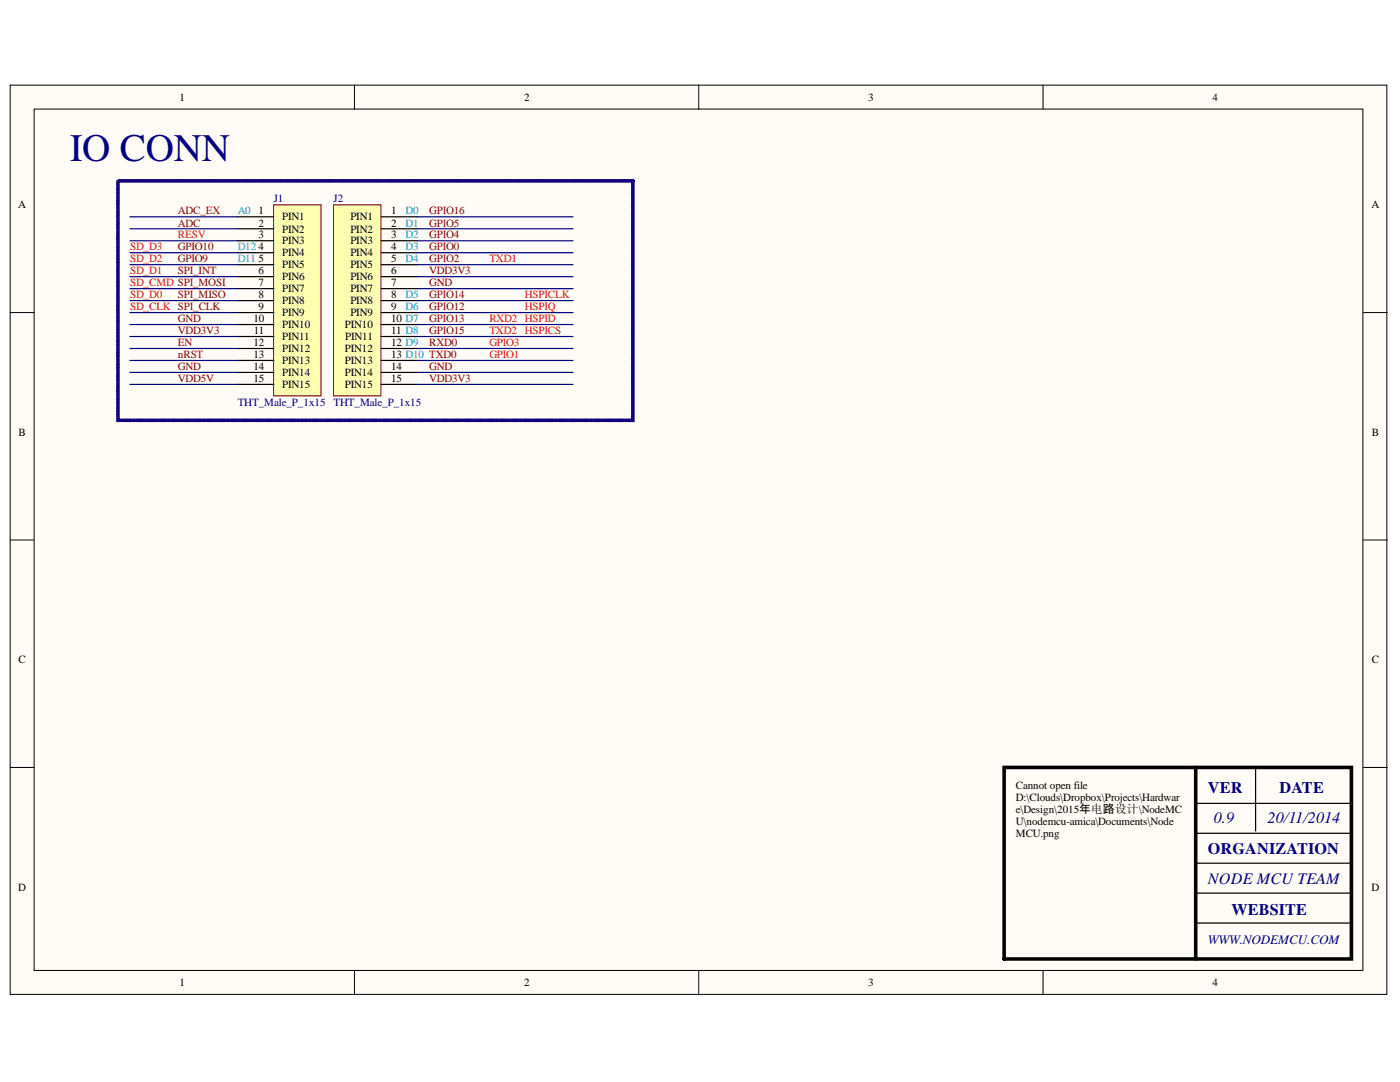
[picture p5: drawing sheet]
<svg xmlns="http://www.w3.org/2000/svg" width="279mm" height="216mm" viewBox="0 0 279 216" stroke-linecap="round" stroke-linejoin="round" font-family="sans-serif">
<defs><g id="words">
<text font-size="7.8" fill="#000080" x="14" y="32">IO CONN</text>
<g font-size="3.2" fill="#000080">
<text x="241.1" y="158.2">VER</text>
<text x="255.3" y="158.2">DATE</text>
<text x="242.2" y="164.3">0.9</text>
<text x="253" y="164.3">20/11/2014</text>
<text x="241.1" y="170.4">ORGANIZATION</text>
<text x="241.1" y="176.5">NODE MCU TEAM</text>
<text x="245.8" y="182.5">WEBSITE</text>
</g>
<text font-size="2.6" fill="#000080" x="241.1" y="188.4">WWW.NODEMCU.COM</text>
<g font-size="2.2">
<text x="35.9" y="20.1">1</text>
<text x="104.6" y="20.1">2</text>
<text x="173.2" y="20.1">3</text>
<text x="242" y="20.1">4</text>
<text x="3.6" y="41.6">A</text>
<text x="273.7" y="41.6">A</text>
<text x="51.6" y="42.8">1</text>
<text x="51.6" y="45.2">2</text>
<text x="51.6" y="47.6">3</text>
<text x="56.3" y="44">PIN1</text>
<text x="56.3" y="46.4">PIN2</text>
<text x="69.9" y="44">PIN1</text>
<text x="69.9" y="46.4">PIN2</text>
<text x="78" y="42.8">1</text>
<text x="78" y="45.2">2</text>
<text x="78" y="47.6">3</text>
<text x="51.6" y="50">4</text>
<text x="51.6" y="52.3">5</text>
<text x="56.3" y="48.8">PIN3</text>
<text x="56.3" y="51.1">PIN4</text>
<text x="56.3" y="53.5">PIN5</text>
<text x="69.9" y="48.8">PIN3</text>
<text x="69.9" y="51.1">PIN4</text>
<text x="69.9" y="53.5">PIN5</text>
<text x="78" y="50">4</text>
<text x="78" y="52.3">5</text>
<text x="51.6" y="54.8">6</text>
<text x="51.6" y="57.1">7</text>
<text x="51.6" y="59.5">8</text>
<text x="56.3" y="56">PIN6</text>
<text x="56.3" y="58.3">PIN7</text>
<text x="69.9" y="56">PIN6</text>
<text x="69.9" y="58.3">PIN7</text>
<text x="78" y="54.8">6</text>
<text x="78" y="57.1">7</text>
<text x="78" y="59.5">8</text>
<text x="50.6" y="64.3">10</text>
<text x="51.6" y="61.9">9</text>
<text x="56.3" y="60.7">PIN8</text>
<text x="56.3" y="63.1">PIN9</text>
<text x="56.3" y="65.5">PIN10</text>
<text x="68.8" y="65.5">PIN10</text>
<text x="69.9" y="60.7">PIN8</text>
<text x="69.9" y="63.1">PIN9</text>
<text x="78" y="61.9">9</text>
<text x="78" y="64.3">10 D7</text>
<text x="50.6" y="69.1">12</text>
<text x="50.6" y="71.4">13</text>
<text x="50.6" y="66.7">11</text>
<text x="56.3" y="67.9">PIN11</text>
<text x="56.3" y="70.2">PIN12</text>
<text x="68.8" y="70.2">PIN12</text>
<text x="68.9" y="67.9">PIN11</text>
<text x="78" y="66.7">11 D8</text>
<text x="78" y="69.1">12 D9</text>
<text x="78" y="71.4">13 D10 TXD0</text>
<text x="50.6" y="73.9">14</text>
<text x="50.6" y="76.2">15</text>
<text x="56.3" y="72.7">PIN13</text>
<text x="56.3" y="75.1">PIN14</text>
<text x="56.3" y="77.4">PIN15</text>
<text x="68.8" y="72.7">PIN13</text>
<text x="68.8" y="75.1">PIN14</text>
<text x="68.8" y="77.4">PIN15</text>
<text x="78" y="73.9">14</text>
<text x="78" y="76.2">15</text>
<text x="3.7" y="87">B</text>
<text x="273.8" y="87">B</text>
<text x="3.7" y="132.3">C</text>
<text x="273.8" y="132.3">C</text>
<text x="202.8" y="157.4">Cannot open file</text>
<text x="202.8" y="159.8">D:\Clouds\Dropbox\Projects\Hardwar</text>
<text x="202.8" y="162.3">e\Design\2015年电路设计\NodeMC</text>
<text x="202.8" y="164.6">U\nodemcu-amica\Documents\Node</text>
<text x="202.8" y="167">MCU.png</text>
<text x="3.6" y="177.7">D</text>
<text x="273.7" y="177.7">D</text>
<text x="35.9" y="196.8">1</text>
<text x="104.6" y="196.8">2</text>
<text x="173.2" y="196.8">3</text>
<text x="242" y="196.8">4</text>
</g>
<g font-size="2.2" fill="#000080">
<text x="54.6" y="40.4">J1</text>
<text x="66.5" y="40.4">J2</text>
<text x="47.4" y="81.1">THT_Male_P_1x15</text>
<text x="66.5" y="81.1">THT_Male_P_1x15</text>
</g>
<g font-size="2.2" fill="#800000">
<text x="35.5" y="42.8">ADC_EX</text>
<text x="35.5" y="45.2">ADC</text>
<text x="85.7" y="42.8">GPIO16</text>
<text x="85.7" y="47.6">GPIO4</text>
<text x="85.7" y="45.2">GPIO5</text>
<text x="35.5" y="50">GPIO10</text>
<text x="35.5" y="52.3">GPIO9</text>
<text x="85.7" y="50">GPIO0</text>
<text x="85.7" y="52.3">GPIO2</text>
<text x="35.5" y="54.8">SPI_INT</text>
<text x="35.5" y="59.5">SPI_MISO</text>
<text x="85.7" y="59.5">GPIO14</text>
<text x="85.7" y="54.8">VDD3V3</text>
<text x="85.7" y="57.1">GND</text>
<text x="35.5" y="64.3">GND</text>
<text x="85.7" y="61.9">GPIO12</text>
<text x="85.7" y="64.3">GPIO13</text>
<text x="35.5" y="71.4">nRST</text>
<text x="35.5" y="69.1">EN</text>
<text x="35.5" y="66.7">VDD3V3</text>
<text x="85.7" y="66.7">GPIO15</text>
<text x="85.7" y="69.1">RXD0</text>
<text x="35.5" y="76.2">VDD5V</text>
<text x="35.5" y="73.9">GND</text>
<text x="85.7" y="76.2">VDD3V3</text>
<text x="85.7" y="73.9">GND</text>
</g>
<g font-size="2.2" fill="#f00">
<text x="35.5" y="47.6">RESV</text>
<text x="26" y="50">SD_D3</text>
<text x="26" y="52.3">SD_D2</text>
<text x="97.7" y="52.3">TXD1</text>
<text x="26" y="59.5">SD_D0</text>
<text x="26" y="57.1">SD_CMD SPI_MOSI</text>
<text x="26" y="54.8">SD_D1</text>
<text x="104.8" y="59.5">HSPICLK</text>
<text x="26" y="61.9">SD_CLK SPI_CLK</text>
<text x="97.7" y="64.3">RXD2 HSPID</text>
<text x="104.8" y="61.9">HSPIQ</text>
<text x="97.7" y="66.7">TXD2</text>
<text x="97.7" y="69.1">GPIO3</text>
<text x="97.7" y="71.4">GPIO1</text>
<text x="104.8" y="66.7">HSPICS</text>
</g>
<g font-size="2.2" fill="#009cca">
<text x="47.4" y="42.8">A0</text>
<text x="80.9" y="42.8">D0</text>
<text x="80.9" y="45.2">D1</text>
<text x="80.9" y="47.6">D2</text>
<text x="47.4" y="50">D12</text>
<text x="47.4" y="52.3">D11</text>
<text x="80.9" y="50">D3</text>
<text x="80.9" y="52.3">D4</text>
<text x="80.9" y="59.5">D5</text>
<text x="80.9" y="61.9">D6</text>
</g>
</g></defs>
<g fill="#fffcf8" stroke="#000" stroke-width=".2">
<path d="M2 17h274.8v181.4h-274.8z"/>
<path d="M6.8 21.8h265.2v171.8h-265.2z"/>
</g>
<path d="M70.7 17v4.8M139.5 17v4.8M208.2 17v4.8M2 62.4h4.8M272.1 62.4h4.8M2 107.8h4.8M272.1 107.8h4.8M2 153.1h4.8M272.1 153.1h4.8M70.7 193.7v4.8M139.5 193.7v4.8M208.2 193.7v4.8" fill="none" stroke="#000" stroke-width=".2"/>
<path d="M54.6 40.9h9.5v38.1h-9.5z" fill="#ffffb0" stroke="#800000" stroke-width=".2"/>
<g fill="none" stroke="#000" stroke-width=".24">
<path d="M47.4 43.3h7.2M47.4 45.7h7.2M47.4 48h7.2M47.4 50.4h7.2M47.4 52.8h7.2M47.4 55.2h7.2M47.4 57.6h7.2M47.4 60h7.2M47.4 62.4h7.2M47.4 64.8h7.2M47.4 67.1h7.2M47.4 69.5h7.2"/>
<path d="M47.4 71.9h7.2M47.4 74.3h7.2M47.4 76.7h7.2"/>
</g>
<path d="M66.6 40.9h9.4v38.1h-9.4z" fill="#ffffb0" stroke="#800000" stroke-width=".2"/>
<g fill="none" stroke="#000" stroke-width=".24">
<path d="M76.1 43.3h7.2M76.1 45.7h7.2M76.1 48h7.2M76.1 50.4h7.2M76.1 52.8h7.2M76.1 55.2h7.2M76.1 57.6h7.2M76.1 60h7.2M76.1 62.4h7.2M76.1 64.8h7.2M76.1 67.1h7.2M76.1 69.5h7.2"/>
<path d="M76.1 71.9h7.2M76.1 74.3h7.2M76.1 76.7h7.2M250.6 153.1v12.7M238.6 160.3h31.1M238.6 166.3h31.1M238.6 172.2h31.1M238.6 178.2h31.1M238.6 184.2h31.1"/>
</g>
<path d="M200.4 153.1h69.3v38.3h-69.3zM238.6 153.1v38.3" fill="none" stroke="#000" stroke-width=".72"/>
<path d="M126.3 36.1h-102.8v47.8h102.8v-47.8" fill="none" stroke="#11037f" stroke-width=".72" stroke-dasharray="1.3 .3 .3 .3"/>
<g fill="none" stroke="#000080" stroke-width=".24">
<path d="M25.9 43.3h21.5M25.9 45.7h21.5M25.9 60h21.5M25.9 50.4h21.5M25.9 52.8h21.5M25.9 48h21.5M25.9 55.2h21.5M25.9 57.6h21.5M83.3 43.3h31.1M83.3 45.7h31.1M83.3 60h31.1M83.3 50.4h31.1"/>
<path d="M83.3 52.8h31.1M83.3 48h31.1M83.3 55.2h31.1M83.3 57.6h31.1M25.9 69.5h21.5M25.9 71.9h21.5M25.9 74.3h21.5M25.9 76.7h21.5M25.9 64.8h21.5M25.9 67.1h21.5M25.9 62.4h21.5M83.3 69.5h31.1"/>
<path d="M83.3 71.9h31.1M83.3 74.3h31.1M83.3 76.7h31.1M83.3 64.8h31.1M83.3 67.1h31.1M83.3 62.4h31.1"/>
</g>
<use href="#words"/>
</svg>
